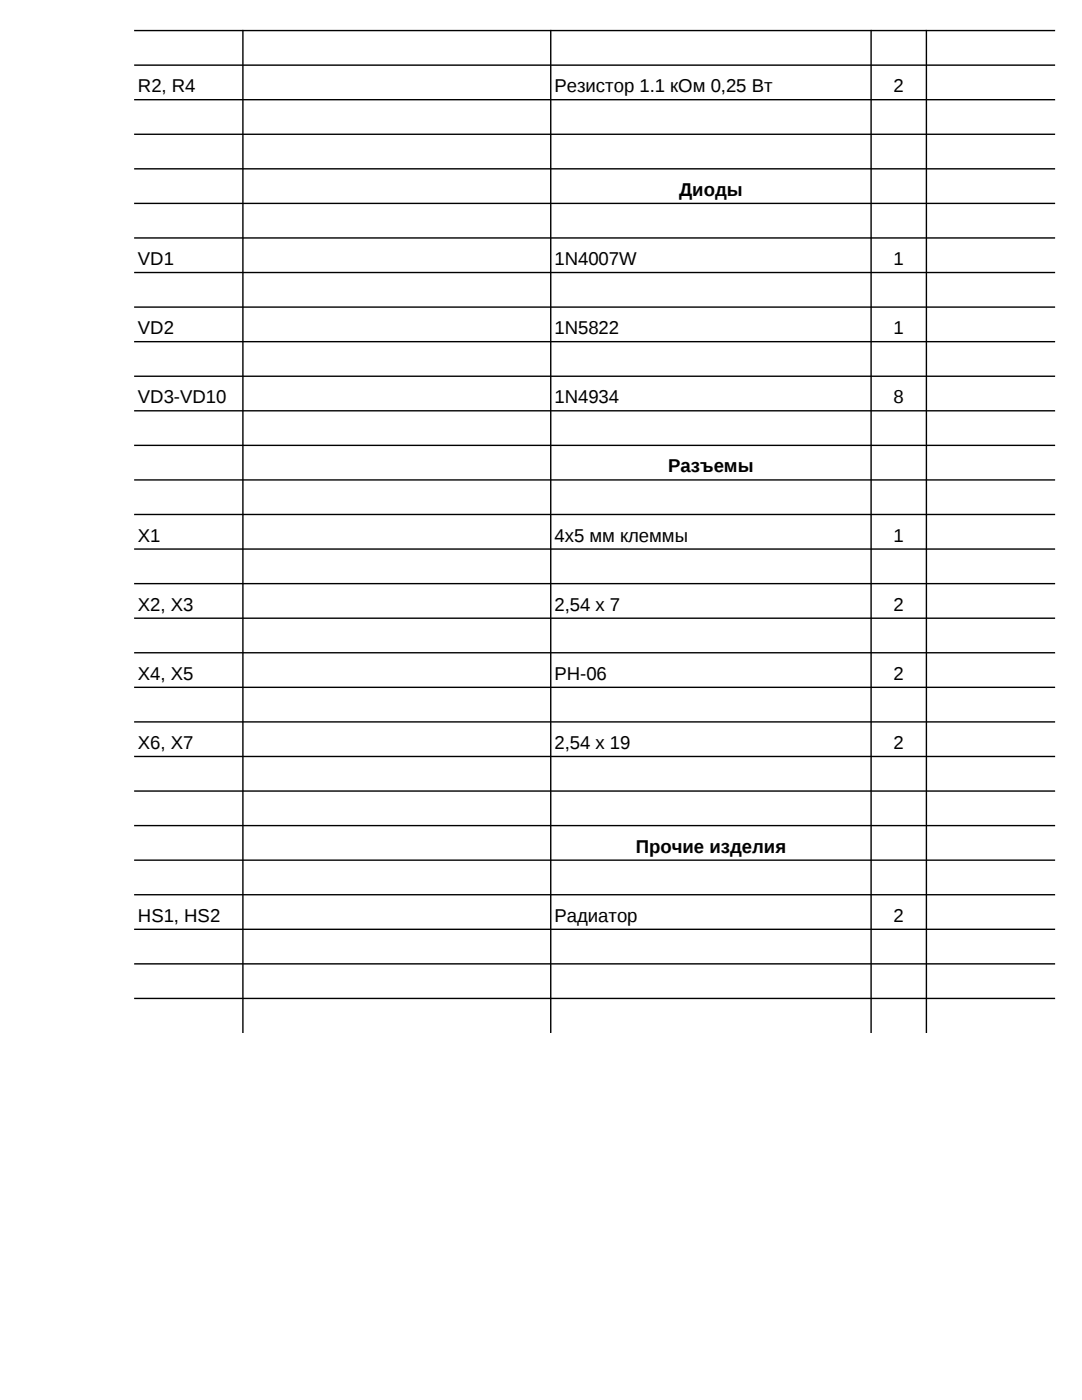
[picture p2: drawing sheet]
<svg xmlns="http://www.w3.org/2000/svg" width="216mm" height="279mm" viewBox="0 0 216 279" stroke-linecap="round" stroke-linejoin="round" font-family="sans-serif">
<defs><g id="words">
<g font-size="3.7">
<text x="27.5" y="18.4">R2, R4</text>
<text x="110.6" y="18.4">Резистор 1.1 кОм 0,25 Вт</text>
<text x="178.3" y="18.4">2</text>
<text x="135.5" y="39.1">Диоды</text>
<text x="27.5" y="52.9">VD1</text>
<text x="110.6" y="52.9">1N4007W</text>
<text x="178.3" y="52.9">1</text>
<text x="27.5" y="66.7">VD2</text>
<text x="110.6" y="66.7">1N5822</text>
<text x="178.3" y="66.7">1</text>
<text x="27.5" y="80.5">VD3-VD10</text>
<text x="110.6" y="80.5">1N4934</text>
<text x="178.3" y="80.5">8</text>
<text x="133.3" y="94.3">Разъемы</text>
<text x="27.5" y="108.1">X1</text>
<text x="110.6" y="108.1">4х5 мм клеммы</text>
<text x="178.3" y="108.1">1</text>
<text x="27.5" y="121.9">X2, X3</text>
<text x="110.6" y="121.9">2,54 х 7</text>
<text x="178.3" y="121.9">2</text>
<text x="27.5" y="135.7">X4, X5</text>
<text x="110.6" y="135.7">PH-06</text>
<text x="178.3" y="135.7">2</text>
<text x="27.5" y="149.5">X6, X7</text>
<text x="110.6" y="149.5">2,54 х 19</text>
<text x="178.3" y="149.5">2</text>
<text x="126.9" y="170.2">Прочие изделия</text>
<text x="27.5" y="184">HS1, HS2</text>
<text x="110.6" y="184">Радиатор</text>
<text x="178.3" y="184">2</text>
</g>
</g></defs>
<g fill="none" stroke="#000" stroke-width=".28">
<path d="M26.8 6.1h183.7M26.8 13h183.7M26.8 19.9h183.7M48.5 6v200.2M109.9 6v200.2M173.8 6v200.2M184.9 6v200.2M26.8 26.8h183.7M26.8 33.7h183.7M26.8 40.6h183.7M26.8 47.5h183.7M26.8 54.4h183.7"/>
<path d="M26.8 61.3h183.7M26.8 68.2h183.7M26.8 75.1h183.7M26.8 82h183.7M26.8 88.9h183.7M26.8 95.8h183.7M26.8 102.7h183.7M26.8 109.6h183.7M26.8 116.5h183.7M26.8 123.4h183.7M26.8 130.3h183.7M26.8 137.2h183.7"/>
<path d="M26.8 144.1h183.7M26.8 151h183.7M26.8 157.9h183.7M26.8 164.8h183.7M26.8 171.7h183.7M26.8 178.6h183.7M26.8 185.5h183.7M26.8 192.4h183.7M26.8 199.3h183.7"/>
</g>
<use href="#words"/>
</svg>
